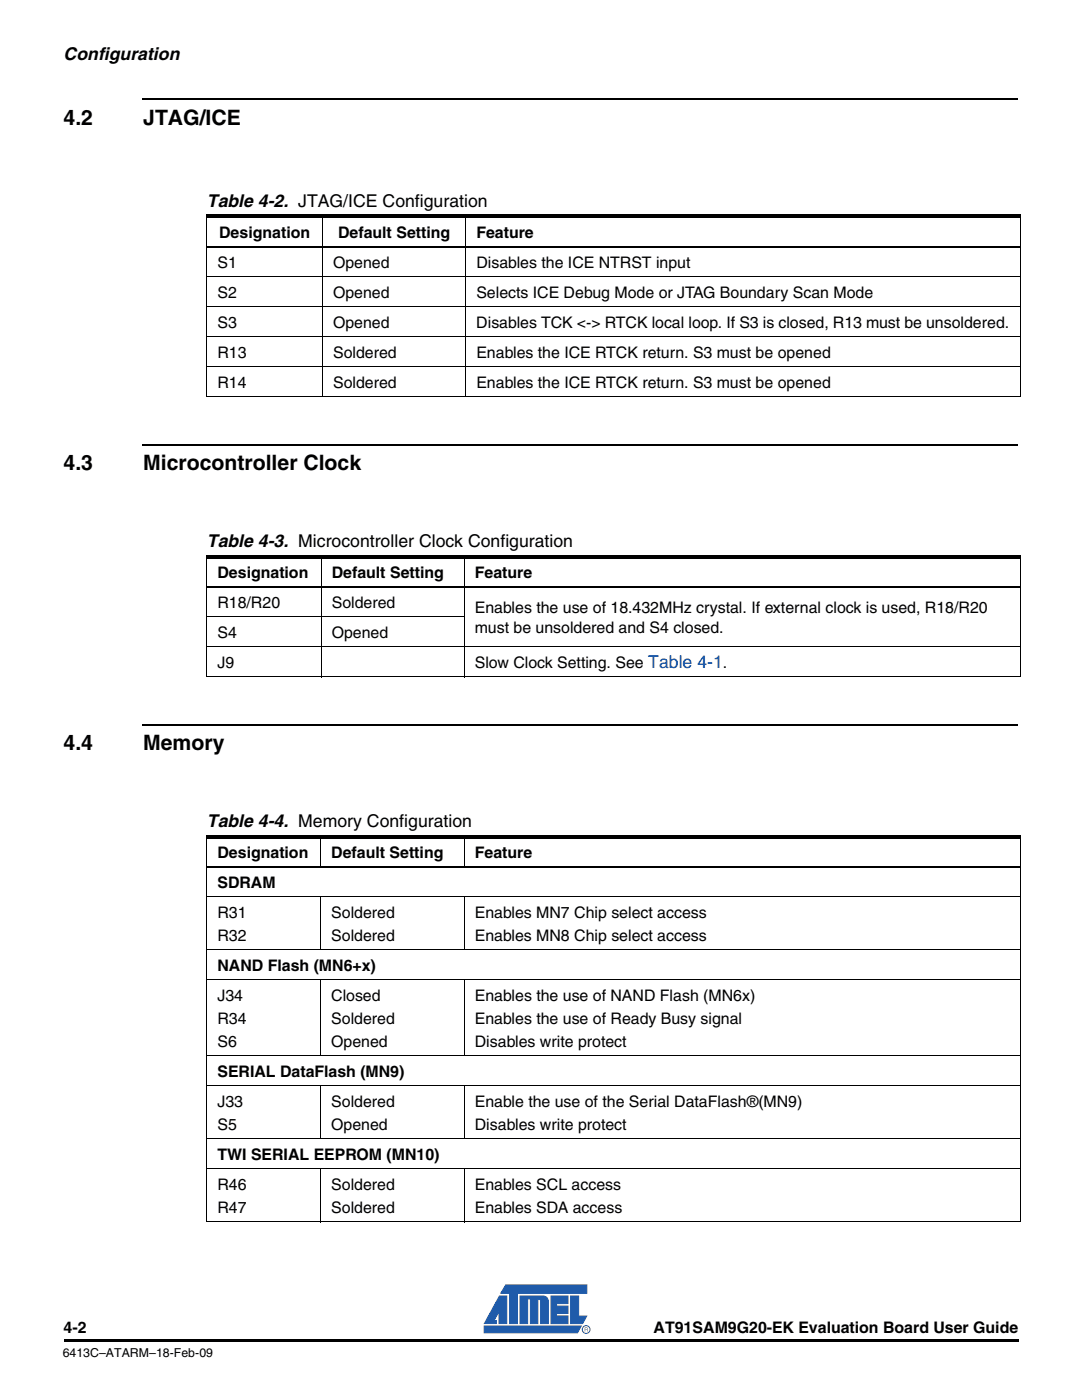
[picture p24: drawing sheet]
<svg xmlns="http://www.w3.org/2000/svg" width="216mm" height="279mm" viewBox="0 0 216 279" stroke-linecap="round" stroke-linejoin="round" font-family="sans-serif">
<defs><g id="words">
<g font-size="4.2">
<text x="12.7" y="24.8">4.2</text>
<text x="28.6" y="24.8">JTAG/ICE</text>
<text x="12.7" y="93.8">4.3</text>
<text x="28.6" y="93.8">Microcontroller Clock</text>
<text x="12.7" y="149.7">4.4</text>
<text x="28.6" y="149.7">Memory</text>
</g>
<g font-size="3.5">
<text x="12.7" y="11.9">Configuration</text>
<text x="41.3" y="41.3">Table 4-2. JTAG/ICE Configuration</text>
<text x="41.3" y="109.2">Table 4-3. Microcontroller Clock Configuration</text>
<text x="41.3" y="165.1">Table 4-4. Memory Configuration</text>
</g>
<g font-size="3.2">
<text x="43.7" y="47.4">Designation</text>
<text x="67.4" y="47.4">Default Setting</text>
<text x="95.1" y="47.4">Feature</text>
<text x="43.4" y="53.4">S1</text>
<text x="66.5" y="53.4">Opened</text>
<text x="95.1" y="53.4">Disables the ICE NTRST input</text>
<text x="43.4" y="59.4">S2</text>
<text x="66.5" y="59.4">Opened</text>
<text x="95.1" y="59.4">Selects ICE Debug Mode or JTAG Boundary Scan Mode</text>
<text x="43.4" y="65.4">S3</text>
<text x="66.5" y="65.4">Opened</text>
<text x="95" y="65.4">Disables TCK &lt;-&gt; RTCK local loop. If S3 is closed, R13 must be unsoldered.</text>
<text x="43.4" y="71.4">R13</text>
<text x="66.5" y="71.4">Soldered</text>
<text x="95" y="71.4">Enables the ICE RTCK return. S3 must be opened</text>
<text x="43.4" y="77.4">R14</text>
<text x="66.5" y="77.4">Soldered</text>
<text x="95" y="77.4">Enables the ICE RTCK return. S3 must be opened</text>
<text x="43.4" y="115.3">Designation</text>
<text x="66.2" y="115.3">Default Setting</text>
<text x="94.7" y="115.3">Feature</text>
<text x="43.4" y="121.3">R18/R20</text>
<text x="66.2" y="121.3">Soldered</text>
<text x="94.7" y="122.4">Enables the use of 18.432MHz crystal. If external clock is used, R18/R20</text>
<text x="43.4" y="127.3">S4</text>
<text x="66.2" y="127.3">Opened</text>
<text x="94.7" y="126.2">must be unsoldered and S4 closed.</text>
<text x="43.4" y="133.3">J9</text>
<text x="94.7" y="133.3">Slow Clock Setting. See Table 4-1.</text>
<text x="43.4" y="171.2">Designation</text>
<text x="66.1" y="171.2">Default Setting</text>
<text x="94.8" y="171.2">Feature</text>
<text x="43.4" y="177.2">SDRAM</text>
<text x="43.4" y="183.2">R31</text>
<text x="66.1" y="183.2">Soldered</text>
<text x="94.7" y="183.2">Enables MN7 Chip select access</text>
<text x="43.4" y="187.8">R32</text>
<text x="66.1" y="187.8">Soldered</text>
<text x="94.7" y="187.8">Enables MN8 Chip select access</text>
<text x="43.4" y="193.8">NAND Flash (MN6+x)</text>
<text x="43.4" y="199.8">J34</text>
<text x="66.1" y="199.8">Closed</text>
<text x="94.7" y="199.8">Enables the use of NAND Flash (MN6x)</text>
<text x="43.4" y="204.4">R34</text>
<text x="43.4" y="208.9">S6</text>
<text x="66.1" y="204.4">Soldered</text>
<text x="66.1" y="208.9">Opened</text>
<text x="94.7" y="204.4">Enables the use of Ready Busy signal</text>
<text x="94.7" y="208.9">Disables write protect</text>
<text x="43.4" y="214.9">SERIAL DataFlash (MN9)</text>
<text x="43.4" y="220.9">J33</text>
<text x="66.1" y="220.9">Soldered</text>
<text x="94.7" y="220.9">Enable the use of the Serial DataFlash®(MN9)</text>
<text x="43.4" y="225.5">S5</text>
<text x="66.1" y="225.5">Opened</text>
<text x="94.7" y="225.5">Disables write protect</text>
<text x="43.4" y="231.5">TWI SERIAL EEPROM (MN10)</text>
<text x="43.4" y="237.5">R46</text>
<text x="66.1" y="237.5">Soldered</text>
<text x="94.7" y="237.5">Enables SCL access</text>
<text x="43.4" y="242.1">R47</text>
<text x="66.1" y="242.1">Soldered</text>
<text x="94.7" y="242.1">Enables SDA access</text>
<text x="12.7" y="266">4-2</text>
<text x="130.4" y="266">AT91SAM9G20-EK Evaluation Board User Guide</text>
</g>
<text font-size="2.5" x="12.5" y="270.9">6413C–ATARM–18-Feb-09</text>
</g></defs>
<path d="M12.7 267.2h190.5v.5h-190.5z" fill="#000"/>
<path d="M96.6 256.4h21.2v9.8h-21.2z" fill="#fff"/>
<path d="M99.7 258.6h1.4v5.5h-1.5v-2.4l-1 1.8h.4v.6h-2.4z" fill="#1f5baa"/>
<path d="M99.7 258.6h1.4v5.5h-1.5v-2.4l-1 1.8h.4v.6h-2.4z" fill="none" stroke="#1f5baa" stroke-width=".2"/>
<path d="M113.9 258.6h1.6v4.1h1.6l-.8 1.5h-2.4z" fill="#1f5baa"/>
<path d="M113.9 258.6h1.6v4.1h1.6l-.8 1.5h-2.4z" fill="none" stroke="#1f5baa" stroke-width=".2"/>
<path d="M96.6 264.6h19.4l-.8 1.4h-18.6z" fill="#1f5baa"/>
<path d="M96.6 264.6h19.4l-.8 1.4h-18.6z" fill="none" stroke="#1f5baa" stroke-width=".2"/>
<path d="M100.9 256.4h16.2v1.7h-13.8v6.1h-1.6v-6.1h-1.8z" fill="#1f5baa"/>
<path d="M100.9 256.4h16.2v1.7h-13.8v6.1h-1.6v-6.1h-1.8z" fill="none" stroke="#1f5baa" stroke-width=".2"/>
<path d="M103.8 258.6h4.5a1.03 1.03 0 0 1 1.1 1.1v4.5h-1.5v-4.5a.51 .51 0 0 0-.6-.5v5h-1.5v-5h-.5v5h-1.5z" fill="#1f5baa"/>
<path d="M103.8 258.6h4.5a1.03 1.03 0 0 1 1.1 1.1v4.5h-1.5v-4.5a.51 .51 0 0 0-.6-.5v5h-1.5v-5h-.5v5h-1.5z" fill="none" stroke="#1f5baa" stroke-width=".2"/>
<path d="M110 258.6h3.3v1.6h-2.2v.5h2.2v1.4h-2.2v.5h2.2v1.6h-3.3z" fill="#1f5baa"/>
<g fill="none" stroke="#1f5baa" stroke-width=".2">
<path d="M110 258.6h3.3v1.6h-2.2v.5h2.2v1.4h-2.2v.5h2.2v1.6h-3.3z"/>
<circle cx="117" cy="265.3" r=".78"/>
</g>
<path d="M116.8 265h.3v.3h-.3zM116.7 264.9v.8h.1v-.3h.4v.3h.1l-.1-.7z" fill="#1f5baa"/>
<path d="M28.4 19.8h174.8M41.2 49.2h162.4M28.4 88.8h174.8M41.2 117.1h162.4M28.4 144.7h174.8M41.2 173h162.4" fill="none" stroke="#000" stroke-width=".36"/>
<g fill="none" stroke="#000" stroke-width=".2">
<path d="M41.2 55.2h162.4M41.3 43.5v35.6M64.3 42.8v36.4M92.9 42.8v36.4M203.5 43.5v35.6M41.2 61.2h162.4M41.2 67.2h162.4M41.2 73.2h162.4M41.2 79.2h162.4M41.3 111.4v23.6M64.1 110.7v24.4M92.6 110.7v24.4"/>
<path d="M203.5 111.4v23.6M41.2 123.1h51.5M41.2 129.1h162.4M41.2 135.1h162.4M41.2 179h162.4M41.3 167.3v76.5M64 166.6v6.5M64 178.9v10.7M92.6 166.6v6.5M92.6 178.9v10.7M203.5 167.3v76.5M41.2 189.5h162.4"/>
<path d="M41.2 195.5h162.4M64 195.5v15.3M92.6 195.5v15.3M41.2 210.7h162.4M41.2 216.7h162.4M64 216.7v10.6M92.6 216.7v10.6M41.2 227.3h162.4M41.2 233.3h162.4M64 233.2v10.8M92.6 233.2v10.8M41.2 243.9h162.4"/>
</g>
<path d="M41.2 42.8h162.4v.7h-162.4zM41.2 110.7h162.4v.7h-162.4zM41.2 166.6h162.4v.7h-162.4z" fill="#000"/>
<use href="#words"/>
</svg>
